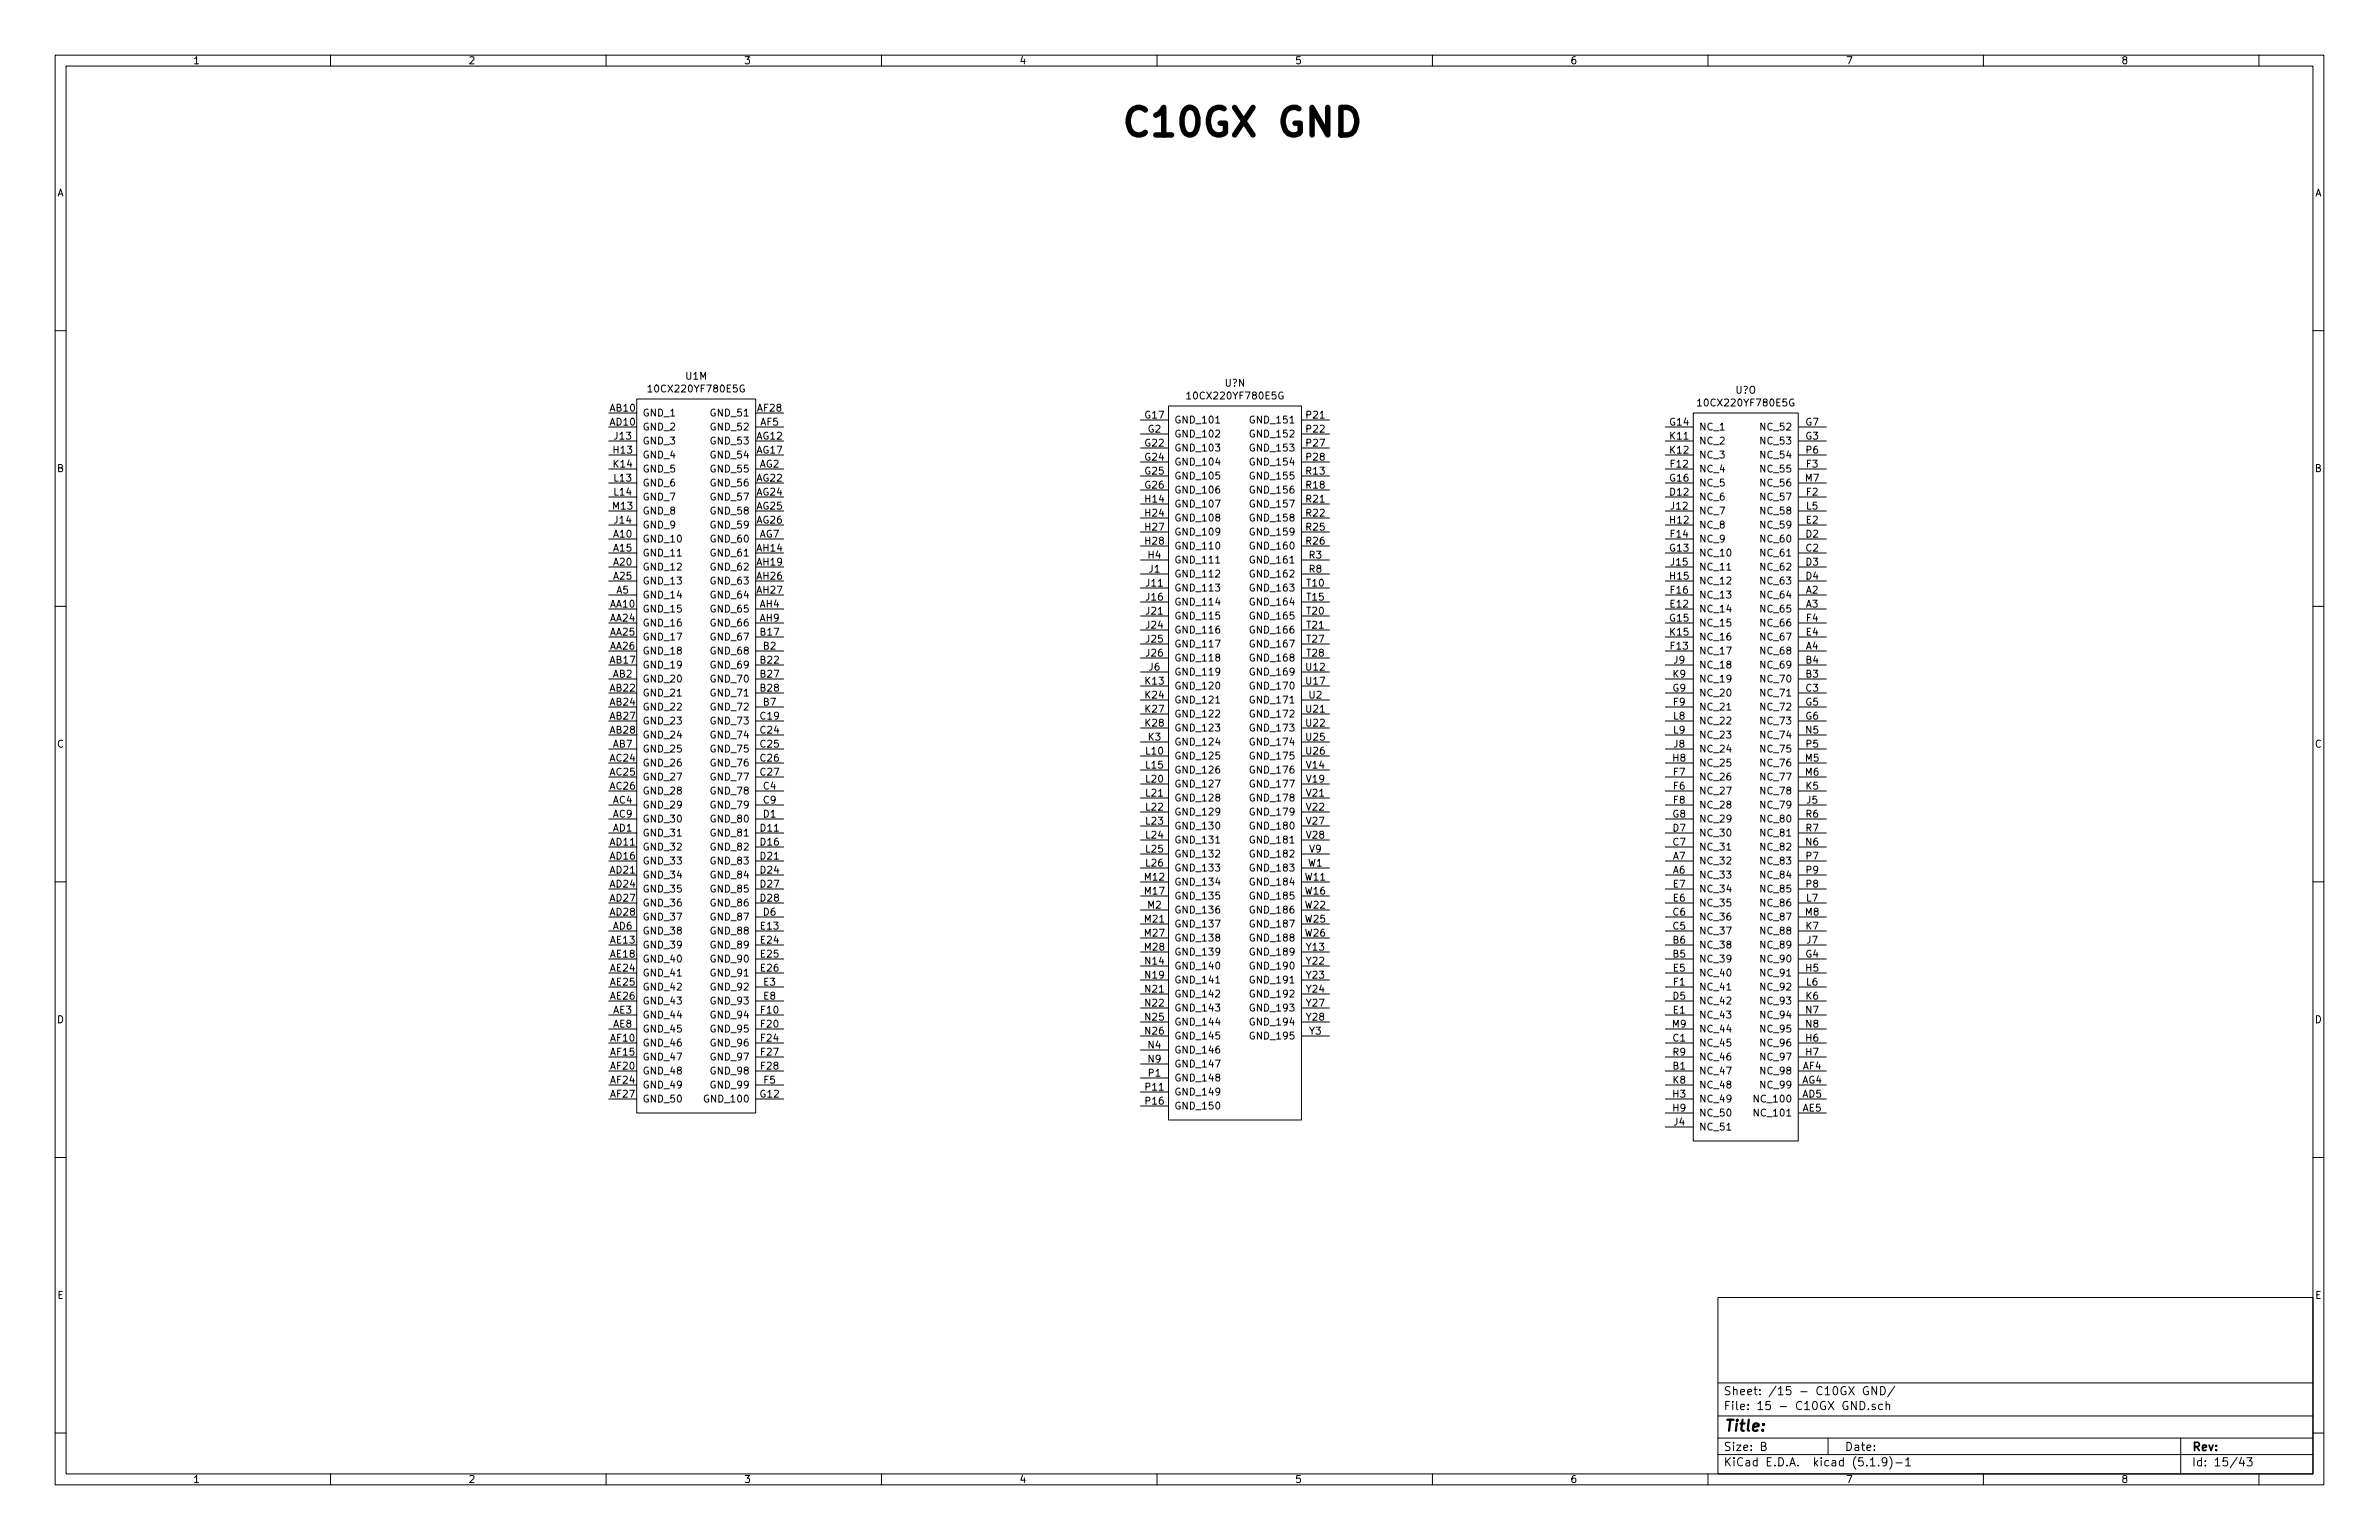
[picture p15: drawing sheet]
<svg xmlns="http://www.w3.org/2000/svg" width="432mm" height="279mm" viewBox="0 0 432 279" stroke-linecap="round" stroke-linejoin="round" font-family="sans-serif">
<defs><g id="words">
<text font-size="7" x="203.2" y="24.7">C10GX GND</text>
<text font-size="2.8" x="312.8" y="259.7">Title:</text>
<g font-size="2.1">
<text x="312.8" y="255.8">File: 15 - C10GX GND.sch</text>
<text x="312.8" y="253.1">Sheet: /15 - C10GX GND/</text>
<text x="312.8" y="263.2">Size: B</text>
<text x="334.8" y="263.2">Date:</text>
<text x="397.8" y="263.2">Rev:</text>
<text x="312.8" y="266">KiCad E.D.A. kicad (5.1.9)-1</text>
<text x="397.8" y="266">Id: 15/43</text>
</g>
<g font-size="1.8">
<text x="35" y="11.6">1</text>
<text x="85" y="11.6">2</text>
<text x="135" y="11.6">3</text>
<text x="185" y="11.6">4</text>
<text x="235" y="11.6">5</text>
<text x="285" y="11.6">6</text>
<text x="335" y="11.6">7</text>
<text x="385" y="11.6">8</text>
<text x="10.4" y="35.6">A</text>
<text x="420.2" y="35.6">A</text>
<text x="118.3" y="71.2">10CX220YF780E5G</text>
<text x="124.5" y="68.9">U1M</text>
<text x="222.4" y="70.2">U?N</text>
<text x="315" y="71.4">U?O</text>
<text x="110.8" y="74.7">AB10</text>
<text x="110.8" y="77.2">AD10</text>
<text x="116.6" y="75.6">GND_1</text>
<text x="129.3" y="75.6">GND_51</text>
<text x="137.5" y="74.7">AF28</text>
<text x="138" y="77.2">AF5</text>
<text x="207.9" y="75.9">G17</text>
<text x="213.1" y="76.8">GND_101</text>
<text x="216.1" y="72.5">10CX220YF780E5G</text>
<text x="227.3" y="76.8">GND_151</text>
<text x="237.2" y="75.9">P21</text>
<text x="303.1" y="77.2">G14</text>
<text x="308.8" y="73.7">10CX220YF780E5G</text>
<text x="327.8" y="77.2">G7</text>
<text x="111.4" y="82.3">H13</text>
<text x="111.6" y="79.8">J13</text>
<text x="116.6" y="78.1">GND_2</text>
<text x="116.6" y="83.2">GND_4</text>
<text x="116.6" y="80.6">GND_3</text>
<text x="129.3" y="78.1">GND_52</text>
<text x="129.3" y="80.6">GND_53</text>
<text x="129.3" y="83.2">GND_54</text>
<text x="137.4" y="79.8">AG12</text>
<text x="137.4" y="82.3">AG17</text>
<text x="207.9" y="81">G22</text>
<text x="207.9" y="83.6">G24</text>
<text x="208.4" y="78.5">G2</text>
<text x="213.1" y="79.4">GND_102</text>
<text x="213.1" y="81.9">GND_103</text>
<text x="227.3" y="79.4">GND_152</text>
<text x="227.3" y="81.9">GND_153</text>
<text x="237.2" y="78.5">P22</text>
<text x="237.2" y="81">P27</text>
<text x="237.2" y="83.6">P28</text>
<text x="303.2" y="79.8">K11</text>
<text x="303.2" y="82.3">K12</text>
<text x="308.4" y="78.1">NC_1</text>
<text x="308.4" y="80.6">NC_2</text>
<text x="308.4" y="83.2">NC_3</text>
<text x="319.9" y="80.6">NC_53</text>
<text x="319.9" y="78.1">NC_52</text>
<text x="319.9" y="83.2">NC_54</text>
<text x="327.8" y="79.8">G3</text>
<text x="327.9" y="82.3">P6</text>
<text x="10.4" y="85.6">B</text>
<text x="111.4" y="84.8">K14</text>
<text x="111.5" y="87.4">L13</text>
<text x="111.5" y="89.9">L14</text>
<text x="116.6" y="85.7">GND_5</text>
<text x="116.6" y="88.3">GND_6</text>
<text x="129.3" y="85.7">GND_55</text>
<text x="129.3" y="88.3">GND_56</text>
<text x="137.4" y="87.4">AG22</text>
<text x="137.4" y="89.9">AG24</text>
<text x="137.9" y="84.8">AG2</text>
<text x="207.9" y="86.1">G25</text>
<text x="207.9" y="88.6">G26</text>
<text x="213.1" y="84.5">GND_104</text>
<text x="213.1" y="87">GND_105</text>
<text x="213.1" y="89.5">GND_106</text>
<text x="227.3" y="84.5">GND_154</text>
<text x="227.3" y="87">GND_155</text>
<text x="227.3" y="89.5">GND_156</text>
<text x="237.1" y="86.1">R13</text>
<text x="237.1" y="88.6">R18</text>
<text x="303.1" y="87.4">G16</text>
<text x="303.2" y="89.9">D12</text>
<text x="303.3" y="84.8">F12</text>
<text x="308.4" y="85.7">NC_4</text>
<text x="308.4" y="88.3">NC_5</text>
<text x="319.9" y="85.7">NC_55</text>
<text x="319.9" y="88.3">NC_56</text>
<text x="327.7" y="87.4">M7</text>
<text x="327.9" y="89.9">F2</text>
<text x="327.9" y="84.8">F3</text>
<text x="420.2" y="85.6">B</text>
<text x="111.3" y="92.5">M13</text>
<text x="111.6" y="95">J14</text>
<text x="116.6" y="95.9">GND_9</text>
<text x="116.6" y="90.8">GND_7</text>
<text x="116.6" y="93.3">GND_8</text>
<text x="129.3" y="90.8">GND_57</text>
<text x="129.3" y="93.3">GND_58</text>
<text x="129.3" y="95.9">GND_59</text>
<text x="137.4" y="92.5">AG25</text>
<text x="137.4" y="95">AG26</text>
<text x="207.9" y="91.2">H14</text>
<text x="207.9" y="93.7">H24</text>
<text x="213.1" y="92.1">GND_107</text>
<text x="213.1" y="94.6">GND_108</text>
<text x="227.3" y="92.1">GND_157</text>
<text x="227.3" y="94.6">GND_158</text>
<text x="237.1" y="91.2">R21</text>
<text x="237.1" y="93.7">R22</text>
<text x="303.2" y="95">H12</text>
<text x="303.3" y="92.5">J12</text>
<text x="308.4" y="90.8">NC_6</text>
<text x="308.4" y="95.9">NC_8</text>
<text x="308.4" y="93.3">NC_7</text>
<text x="319.9" y="95.9">NC_59</text>
<text x="319.9" y="90.8">NC_57</text>
<text x="319.9" y="93.3">NC_58</text>
<text x="327.9" y="95">E2</text>
<text x="327.9" y="92.5">L5</text>
<text x="111.4" y="97.5">A10</text>
<text x="111.4" y="100.1">A15</text>
<text x="116.6" y="98.4">GND_10</text>
<text x="116.6" y="101">GND_11</text>
<text x="129.3" y="98.4">GND_60</text>
<text x="129.3" y="101">GND_61</text>
<text x="137.4" y="100.1">AH14</text>
<text x="137.9" y="97.5">AG7</text>
<text x="207.9" y="96.3">H27</text>
<text x="207.9" y="98.8">H28</text>
<text x="208.4" y="101.3">H4</text>
<text x="213.1" y="97.2">GND_109</text>
<text x="213.1" y="99.7">GND_110</text>
<text x="227.3" y="97.2">GND_159</text>
<text x="227.3" y="99.7">GND_160</text>
<text x="237.1" y="96.3">R25</text>
<text x="237.1" y="98.8">R26</text>
<text x="237.6" y="101.3">R3</text>
<text x="303.1" y="100.1">G13</text>
<text x="303.3" y="97.5">F14</text>
<text x="308.4" y="98.4">NC_9</text>
<text x="308.4" y="101">NC_10</text>
<text x="319.9" y="101">NC_61</text>
<text x="319.9" y="98.4">NC_60</text>
<text x="327.8" y="100.1">C2</text>
<text x="327.8" y="97.5">D2</text>
<text x="111.4" y="102.6">A20</text>
<text x="111.4" y="105.2">A25</text>
<text x="111.9" y="107.7">A5</text>
<text x="116.6" y="103.5">GND_12</text>
<text x="116.6" y="106">GND_13</text>
<text x="129.3" y="103.5">GND_62</text>
<text x="129.3" y="106">GND_63</text>
<text x="137.4" y="102.6">AH19</text>
<text x="137.4" y="105.2">AH26</text>
<text x="137.4" y="107.7">AH27</text>
<text x="208.1" y="106.4">J11</text>
<text x="208.6" y="103.9">J1</text>
<text x="213.1" y="102.2">GND_111</text>
<text x="213.1" y="104.8">GND_112</text>
<text x="213.1" y="107.3">GND_113</text>
<text x="227.3" y="102.2">GND_161</text>
<text x="227.3" y="104.8">GND_162</text>
<text x="227.3" y="107.3">GND_163</text>
<text x="237.2" y="106.4">T10</text>
<text x="237.6" y="103.9">R8</text>
<text x="303.2" y="105.2">H15</text>
<text x="303.3" y="107.7">F16</text>
<text x="303.3" y="102.6">J15</text>
<text x="308.4" y="106">NC_12</text>
<text x="308.4" y="103.5">NC_11</text>
<text x="319.9" y="103.5">NC_62</text>
<text x="319.9" y="106">NC_63</text>
<text x="327.8" y="107.7">A2</text>
<text x="327.8" y="102.6">D3</text>
<text x="327.8" y="105.2">D4</text>
<text x="110.8" y="110.2">AA10</text>
<text x="110.8" y="112.8">AA24</text>
<text x="116.6" y="108.6">GND_14</text>
<text x="116.6" y="111.1">GND_15</text>
<text x="116.6" y="113.7">GND_16</text>
<text x="129.3" y="108.6">GND_64</text>
<text x="129.3" y="111.1">GND_65</text>
<text x="129.3" y="113.7">GND_66</text>
<text x="137.9" y="110.2">AH4</text>
<text x="137.9" y="112.8">AH9</text>
<text x="208.1" y="109">J16</text>
<text x="208.1" y="111.5">J21</text>
<text x="213.1" y="109.9">GND_114</text>
<text x="213.1" y="112.4">GND_115</text>
<text x="227.3" y="109.9">GND_164</text>
<text x="227.3" y="112.4">GND_165</text>
<text x="237.2" y="109">T15</text>
<text x="237.2" y="111.5">T20</text>
<text x="303.1" y="112.8">G15</text>
<text x="303.2" y="110.2">E12</text>
<text x="308.4" y="111.1">NC_14</text>
<text x="308.4" y="108.6">NC_13</text>
<text x="308.4" y="113.7">NC_15</text>
<text x="319.9" y="108.6">NC_64</text>
<text x="319.9" y="111.1">NC_65</text>
<text x="319.9" y="113.7">NC_66</text>
<text x="327.8" y="110.2">A3</text>
<text x="327.9" y="112.8">F4</text>
<text x="110.8" y="115.3">AA25</text>
<text x="110.8" y="117.9">AA26</text>
<text x="116.6" y="116.2">GND_17</text>
<text x="116.6" y="118.7">GND_18</text>
<text x="129.3" y="116.2">GND_67</text>
<text x="129.3" y="118.7">GND_68</text>
<text x="138.1" y="115.3">B17</text>
<text x="138.6" y="117.9">B2</text>
<text x="208.1" y="114">J24</text>
<text x="208.1" y="116.6">J25</text>
<text x="208.1" y="119.1">J26</text>
<text x="213.1" y="114.9">GND_116</text>
<text x="213.1" y="117.5">GND_117</text>
<text x="227.3" y="114.9">GND_166</text>
<text x="227.3" y="117.5">GND_167</text>
<text x="237.2" y="114">T21</text>
<text x="237.2" y="116.6">T27</text>
<text x="237.2" y="119.1">T28</text>
<text x="303.2" y="115.3">K15</text>
<text x="303.3" y="117.9">F13</text>
<text x="308.4" y="118.7">NC_17</text>
<text x="308.4" y="116.2">NC_16</text>
<text x="319.9" y="118.7">NC_68</text>
<text x="319.9" y="116.2">NC_67</text>
<text x="327.8" y="117.9">A4</text>
<text x="327.9" y="115.3">E4</text>
<text x="110.8" y="120.4">AB17</text>
<text x="110.8" y="125.5">AB22</text>
<text x="111.3" y="122.9">AB2</text>
<text x="116.6" y="121.3">GND_19</text>
<text x="116.6" y="123.8">GND_20</text>
<text x="129.3" y="121.3">GND_69</text>
<text x="129.3" y="123.8">GND_70</text>
<text x="138.1" y="120.4">B22</text>
<text x="138.1" y="122.9">B27</text>
<text x="138.1" y="125.5">B28</text>
<text x="207.9" y="124.2">K13</text>
<text x="208.6" y="121.7">J6</text>
<text x="213.1" y="120">GND_118</text>
<text x="213.1" y="122.6">GND_119</text>
<text x="213.1" y="125.1">GND_120</text>
<text x="227.3" y="120">GND_168</text>
<text x="227.3" y="122.6">GND_169</text>
<text x="227.3" y="125.1">GND_170</text>
<text x="237.1" y="121.7">U12</text>
<text x="237.1" y="124.2">U17</text>
<text x="303.6" y="125.5">G9</text>
<text x="303.7" y="122.9">K9</text>
<text x="303.8" y="120.4">J9</text>
<text x="308.4" y="121.3">NC_18</text>
<text x="308.4" y="123.8">NC_19</text>
<text x="319.9" y="123.8">NC_70</text>
<text x="319.9" y="121.3">NC_69</text>
<text x="327.8" y="122.9">B3</text>
<text x="327.8" y="120.4">B4</text>
<text x="327.8" y="125.5">C3</text>
<text x="110.8" y="128">AB24</text>
<text x="110.8" y="130.6">AB27</text>
<text x="116.6" y="126.4">GND_21</text>
<text x="116.6" y="128.9">GND_22</text>
<text x="116.6" y="131.4">GND_23</text>
<text x="129.3" y="126.4">GND_71</text>
<text x="129.3" y="128.9">GND_72</text>
<text x="129.3" y="131.4">GND_73</text>
<text x="138.1" y="130.6">C19</text>
<text x="138.6" y="128">B7</text>
<text x="207.9" y="126.7">K24</text>
<text x="207.9" y="129.3">K27</text>
<text x="207.9" y="131.8">K28</text>
<text x="213.1" y="127.6">GND_121</text>
<text x="213.1" y="130.2">GND_122</text>
<text x="227.3" y="127.6">GND_171</text>
<text x="227.3" y="130.2">GND_172</text>
<text x="237.1" y="129.3">U21</text>
<text x="237.1" y="131.8">U22</text>
<text x="237.6" y="126.7">U2</text>
<text x="303.8" y="128">F9</text>
<text x="303.8" y="130.6">L8</text>
<text x="308.4" y="128.9">NC_21</text>
<text x="308.4" y="126.4">NC_20</text>
<text x="308.4" y="131.4">NC_22</text>
<text x="319.9" y="126.4">NC_71</text>
<text x="319.9" y="128.9">NC_72</text>
<text x="319.9" y="131.4">NC_73</text>
<text x="327.8" y="128">G5</text>
<text x="327.8" y="130.6">G6</text>
<text x="10.4" y="135.6">C</text>
<text x="110.8" y="133.1">AB28</text>
<text x="111.3" y="135.6">AB7</text>
<text x="116.6" y="134">GND_24</text>
<text x="116.6" y="136.5">GND_25</text>
<text x="129.3" y="134">GND_74</text>
<text x="129.3" y="136.5">GND_75</text>
<text x="138.1" y="133.1">C24</text>
<text x="138.1" y="135.6">C25</text>
<text x="208" y="136.9">L10</text>
<text x="208.4" y="134.4">K3</text>
<text x="213.1" y="132.7">GND_123</text>
<text x="213.1" y="135.3">GND_124</text>
<text x="213.1" y="137.8">GND_125</text>
<text x="227.3" y="132.7">GND_173</text>
<text x="227.3" y="135.3">GND_174</text>
<text x="227.3" y="137.8">GND_175</text>
<text x="237.1" y="134.4">U25</text>
<text x="237.1" y="136.9">U26</text>
<text x="303.8" y="133.1">L9</text>
<text x="303.8" y="135.6">J8</text>
<text x="308.4" y="136.5">NC_24</text>
<text x="308.4" y="134">NC_23</text>
<text x="319.9" y="134">NC_74</text>
<text x="319.9" y="136.5">NC_75</text>
<text x="327.8" y="133.1">N5</text>
<text x="327.9" y="135.6">P5</text>
<text x="420.2" y="135.6">C</text>
<text x="110.8" y="138.2">AC24</text>
<text x="110.8" y="140.7">AC25</text>
<text x="110.8" y="143.3">AC26</text>
<text x="116.6" y="139.1">GND_26</text>
<text x="116.6" y="141.6">GND_27</text>
<text x="129.3" y="139.1">GND_76</text>
<text x="129.3" y="141.6">GND_77</text>
<text x="138.1" y="138.2">C26</text>
<text x="138.1" y="140.7">C27</text>
<text x="138.6" y="143.3">C4</text>
<text x="208" y="139.4">L15</text>
<text x="208" y="142">L20</text>
<text x="213.1" y="140.3">GND_126</text>
<text x="213.1" y="142.9">GND_127</text>
<text x="227.3" y="140.3">GND_176</text>
<text x="227.3" y="142.9">GND_177</text>
<text x="237.2" y="139.4">V14</text>
<text x="237.2" y="142">V19</text>
<text x="303.7" y="138.2">H8</text>
<text x="303.8" y="143.3">F6</text>
<text x="303.8" y="140.7">F7</text>
<text x="308.4" y="141.6">NC_26</text>
<text x="308.4" y="139.1">NC_25</text>
<text x="319.9" y="139.1">NC_76</text>
<text x="319.9" y="141.6">NC_77</text>
<text x="327.7" y="138.2">M5</text>
<text x="327.7" y="140.7">M6</text>
<text x="327.8" y="143.3">K5</text>
<text x="111.3" y="145.8">AC4</text>
<text x="111.3" y="148.3">AC9</text>
<text x="116.6" y="144.1">GND_28</text>
<text x="116.6" y="146.7">GND_29</text>
<text x="116.6" y="149.2">GND_30</text>
<text x="129.3" y="144.1">GND_78</text>
<text x="129.3" y="146.7">GND_79</text>
<text x="129.3" y="149.2">GND_80</text>
<text x="138.6" y="145.8">C9</text>
<text x="138.6" y="148.3">D1</text>
<text x="208" y="144.5">L21</text>
<text x="208" y="147.1">L22</text>
<text x="208" y="149.6">L23</text>
<text x="213.1" y="145.4">GND_128</text>
<text x="213.1" y="148">GND_129</text>
<text x="227.3" y="145.4">GND_178</text>
<text x="227.3" y="148">GND_179</text>
<text x="237.2" y="144.5">V21</text>
<text x="237.2" y="147.1">V22</text>
<text x="237.2" y="149.6">V27</text>
<text x="303.6" y="148.3">G8</text>
<text x="303.8" y="145.8">F8</text>
<text x="308.4" y="144.1">NC_27</text>
<text x="308.4" y="146.7">NC_28</text>
<text x="308.4" y="149.2">NC_29</text>
<text x="319.9" y="146.7">NC_79</text>
<text x="319.9" y="144.1">NC_78</text>
<text x="319.9" y="149.2">NC_80</text>
<text x="327.8" y="148.3">R6</text>
<text x="328" y="145.8">J5</text>
<text x="110.8" y="153.4">AD11</text>
<text x="110.8" y="156">AD16</text>
<text x="111.3" y="150.9">AD1</text>
<text x="116.6" y="151.8">GND_31</text>
<text x="116.6" y="154.3">GND_32</text>
<text x="129.3" y="151.8">GND_81</text>
<text x="129.3" y="154.3">GND_82</text>
<text x="138.1" y="150.9">D11</text>
<text x="138.1" y="153.4">D16</text>
<text x="138.1" y="156">D21</text>
<text x="208" y="152.1">L24</text>
<text x="208" y="154.7">L25</text>
<text x="213.1" y="150.5">GND_130</text>
<text x="213.1" y="153">GND_131</text>
<text x="213.1" y="155.6">GND_132</text>
<text x="227.3" y="150.5">GND_180</text>
<text x="227.3" y="153">GND_181</text>
<text x="227.3" y="155.6">GND_182</text>
<text x="237.2" y="152.1">V28</text>
<text x="237.7" y="154.7">V9</text>
<text x="303.7" y="156">A7</text>
<text x="303.7" y="153.4">C7</text>
<text x="303.7" y="150.9">D7</text>
<text x="308.4" y="154.3">NC_31</text>
<text x="308.4" y="151.8">NC_30</text>
<text x="319.9" y="154.3">NC_82</text>
<text x="319.9" y="151.8">NC_81</text>
<text x="327.8" y="153.4">N6</text>
<text x="327.8" y="150.9">R7</text>
<text x="327.9" y="156">P7</text>
<text x="110.8" y="158.5">AD21</text>
<text x="110.8" y="161">AD24</text>
<text x="116.6" y="156.8">GND_33</text>
<text x="116.6" y="159.4">GND_34</text>
<text x="116.6" y="161.9">GND_35</text>
<text x="129.3" y="156.8">GND_83</text>
<text x="129.3" y="159.4">GND_84</text>
<text x="129.3" y="161.9">GND_85</text>
<text x="138.1" y="158.5">D24</text>
<text x="138.1" y="161">D27</text>
<text x="207.8" y="159.8">M12</text>
<text x="208" y="157.2">L26</text>
<text x="213.1" y="158.1">GND_133</text>
<text x="213.1" y="160.7">GND_134</text>
<text x="227.3" y="158.1">GND_183</text>
<text x="227.3" y="160.7">GND_184</text>
<text x="237" y="159.8">W11</text>
<text x="237.4" y="157.2">W1</text>
<text x="303.7" y="158.5">A6</text>
<text x="303.7" y="161">E7</text>
<text x="308.4" y="159.4">NC_33</text>
<text x="308.4" y="156.8">NC_32</text>
<text x="308.4" y="161.9">NC_34</text>
<text x="319.9" y="156.8">NC_83</text>
<text x="319.9" y="161.9">NC_85</text>
<text x="319.9" y="159.4">NC_84</text>
<text x="327.9" y="161">P8</text>
<text x="327.9" y="158.5">P9</text>
<text x="110.8" y="163.6">AD27</text>
<text x="110.8" y="166.1">AD28</text>
<text x="116.6" y="164.5">GND_36</text>
<text x="116.6" y="167">GND_37</text>
<text x="129.3" y="164.5">GND_86</text>
<text x="129.3" y="167">GND_87</text>
<text x="138.1" y="163.6">D28</text>
<text x="138.6" y="166.1">D6</text>
<text x="207.8" y="162.3">M17</text>
<text x="207.8" y="167.4">M21</text>
<text x="208.3" y="164.8">M2</text>
<text x="213.1" y="163.2">GND_135</text>
<text x="213.1" y="165.7">GND_136</text>
<text x="227.3" y="163.2">GND_185</text>
<text x="227.3" y="165.7">GND_186</text>
<text x="237" y="162.3">W16</text>
<text x="237" y="164.8">W22</text>
<text x="237" y="167.4">W25</text>
<text x="303.7" y="166.1">C6</text>
<text x="303.7" y="163.6">E6</text>
<text x="308.4" y="167">NC_36</text>
<text x="308.4" y="164.5">NC_35</text>
<text x="319.9" y="164.5">NC_86</text>
<text x="319.9" y="167">NC_87</text>
<text x="327.7" y="166.1">M8</text>
<text x="327.9" y="163.6">L7</text>
<text x="110.8" y="171.2">AE13</text>
<text x="110.8" y="173.7">AE18</text>
<text x="111.3" y="168.7">AD6</text>
<text x="116.6" y="169.5">GND_38</text>
<text x="116.6" y="172.1">GND_39</text>
<text x="129.3" y="169.5">GND_88</text>
<text x="129.3" y="172.1">GND_89</text>
<text x="138.1" y="168.7">E13</text>
<text x="138.1" y="171.2">E24</text>
<text x="138.1" y="173.7">E25</text>
<text x="207.8" y="169.9">M27</text>
<text x="207.8" y="172.5">M28</text>
<text x="213.1" y="168.3">GND_137</text>
<text x="213.1" y="170.8">GND_138</text>
<text x="213.1" y="173.4">GND_139</text>
<text x="227.3" y="168.3">GND_187</text>
<text x="227.3" y="170.8">GND_188</text>
<text x="227.3" y="173.4">GND_189</text>
<text x="237" y="169.9">W26</text>
<text x="237.2" y="172.5">Y13</text>
<text x="303.7" y="173.7">B5</text>
<text x="303.7" y="171.2">B6</text>
<text x="303.7" y="168.7">C5</text>
<text x="308.4" y="172.1">NC_38</text>
<text x="308.4" y="169.5">NC_37</text>
<text x="319.9" y="172.1">NC_89</text>
<text x="319.9" y="169.5">NC_88</text>
<text x="327.8" y="173.7">G4</text>
<text x="327.8" y="168.7">K7</text>
<text x="328" y="171.2">J7</text>
<text x="110.8" y="176.3">AE24</text>
<text x="110.8" y="178.8">AE25</text>
<text x="116.6" y="174.6">GND_40</text>
<text x="116.6" y="177.2">GND_41</text>
<text x="116.6" y="179.7">GND_42</text>
<text x="129.3" y="174.6">GND_90</text>
<text x="129.3" y="177.2">GND_91</text>
<text x="129.3" y="179.7">GND_92</text>
<text x="138.1" y="176.3">E26</text>
<text x="138.6" y="178.8">E3</text>
<text x="207.9" y="175">N14</text>
<text x="207.9" y="177.5">N19</text>
<text x="213.1" y="175.9">GND_140</text>
<text x="213.1" y="178.4">GND_141</text>
<text x="227.3" y="175.9">GND_190</text>
<text x="227.3" y="178.4">GND_191</text>
<text x="237.2" y="175">Y22</text>
<text x="237.2" y="177.5">Y23</text>
<text x="303.7" y="176.3">E5</text>
<text x="303.8" y="178.8">F1</text>
<text x="308.4" y="174.6">NC_39</text>
<text x="308.4" y="177.2">NC_40</text>
<text x="308.4" y="179.7">NC_41</text>
<text x="319.9" y="174.6">NC_90</text>
<text x="319.9" y="177.2">NC_91</text>
<text x="319.9" y="179.7">NC_92</text>
<text x="327.8" y="176.3">H5</text>
<text x="327.9" y="178.8">L6</text>
<text x="10.4" y="185.6">D</text>
<text x="110.8" y="181.4">AE26</text>
<text x="111.3" y="183.9">AE3</text>
<text x="116.6" y="182.2">GND_43</text>
<text x="116.6" y="184.8">GND_44</text>
<text x="129.3" y="182.2">GND_93</text>
<text x="129.3" y="184.8">GND_94</text>
<text x="138.2" y="183.9">F10</text>
<text x="138.6" y="181.4">E8</text>
<text x="207.9" y="180.1">N21</text>
<text x="207.9" y="182.6">N22</text>
<text x="207.9" y="185.2">N25</text>
<text x="213.1" y="181">GND_142</text>
<text x="213.1" y="183.5">GND_143</text>
<text x="227.3" y="181">GND_192</text>
<text x="227.3" y="183.5">GND_193</text>
<text x="237.2" y="180.1">Y24</text>
<text x="237.2" y="182.6">Y27</text>
<text x="237.2" y="185.2">Y28</text>
<text x="303.7" y="181.4">D5</text>
<text x="303.7" y="183.9">E1</text>
<text x="308.4" y="182.2">NC_42</text>
<text x="308.4" y="184.8">NC_43</text>
<text x="319.9" y="182.2">NC_93</text>
<text x="319.9" y="184.8">NC_94</text>
<text x="327.8" y="181.4">K6</text>
<text x="327.8" y="183.9">N7</text>
<text x="420.2" y="185.6">D</text>
<text x="110.9" y="189">AF10</text>
<text x="110.9" y="191.5">AF15</text>
<text x="111.3" y="186.4">AE8</text>
<text x="116.6" y="187.3">GND_45</text>
<text x="116.6" y="189.9">GND_46</text>
<text x="129.3" y="187.3">GND_95</text>
<text x="129.3" y="189.9">GND_96</text>
<text x="138.2" y="186.4">F20</text>
<text x="138.2" y="189">F24</text>
<text x="138.2" y="191.5">F27</text>
<text x="207.9" y="187.7">N26</text>
<text x="208.4" y="190.2">N4</text>
<text x="213.1" y="186.1">GND_144</text>
<text x="213.1" y="188.6">GND_145</text>
<text x="213.1" y="191.1">GND_146</text>
<text x="227.3" y="186.1">GND_194</text>
<text x="227.3" y="188.6">GND_195</text>
<text x="237.7" y="187.7">Y3</text>
<text x="303.6" y="186.4">M9</text>
<text x="303.7" y="189">C1</text>
<text x="303.7" y="191.5">R9</text>
<text x="308.4" y="189.9">NC_45</text>
<text x="308.4" y="187.3">NC_44</text>
<text x="319.9" y="189.9">NC_96</text>
<text x="319.9" y="187.3">NC_95</text>
<text x="327.8" y="189">H6</text>
<text x="327.8" y="191.5">H7</text>
<text x="327.8" y="186.4">N8</text>
<text x="110.9" y="194.1">AF20</text>
<text x="110.9" y="196.6">AF24</text>
<text x="116.6" y="192.4">GND_47</text>
<text x="116.6" y="194.9">GND_48</text>
<text x="116.6" y="197.5">GND_49</text>
<text x="129.3" y="192.4">GND_97</text>
<text x="129.3" y="194.9">GND_98</text>
<text x="129.3" y="197.5">GND_99</text>
<text x="138.2" y="194.1">F28</text>
<text x="138.7" y="196.6">F5</text>
<text x="208" y="197.9">P11</text>
<text x="208.4" y="192.8">N9</text>
<text x="208.5" y="195.3">P1</text>
<text x="213.1" y="193.7">GND_147</text>
<text x="213.1" y="196.2">GND_148</text>
<text x="303.7" y="194.1">B1</text>
<text x="303.7" y="196.6">K8</text>
<text x="308.4" y="194.9">NC_47</text>
<text x="308.4" y="197.5">NC_48</text>
<text x="308.4" y="192.4">NC_46</text>
<text x="319.9" y="194.9">NC_98</text>
<text x="319.9" y="197.5">NC_99</text>
<text x="319.9" y="192.4">NC_97</text>
<text x="327.1" y="196.6">AG4</text>
<text x="327.3" y="194.1">AF4</text>
<text x="110.9" y="199.1">AF27</text>
<text x="116.6" y="200">GND_50</text>
<text x="128.3" y="200">GND_100</text>
<text x="138" y="199.1">G12</text>
<text x="208" y="200.4">P16</text>
<text x="213.1" y="198.8">GND_149</text>
<text x="213.1" y="201.3">GND_150</text>
<text x="303.7" y="199.1">H3</text>
<text x="303.7" y="201.7">H9</text>
<text x="308.4" y="200">NC_49</text>
<text x="308.4" y="202.6">NC_50</text>
<text x="318.9" y="200">NC_100</text>
<text x="318.9" y="202.6">NC_101</text>
<text x="327.2" y="199.1">AD5</text>
<text x="327.2" y="201.7">AE5</text>
<text x="303.8" y="204.2">J4</text>
<text x="308.4" y="205.1">NC_51</text>
<text x="10.4" y="235.6">E</text>
<text x="420.2" y="235.6">E</text>
<text x="35" y="269">1</text>
<text x="85" y="269">2</text>
<text x="135" y="269">3</text>
<text x="185" y="269">4</text>
<text x="235" y="269">5</text>
<text x="285" y="269">6</text>
<text x="335" y="269">7</text>
<text x="385" y="269">8</text>
</g>
</g></defs>
<g fill="none" stroke="#000" stroke-width=".18">
<path d="M10 10h411.8v259.4h-411.8zM12 12h407.8v255.4h-407.8zM60 10v2M110 10v2M160 10v2M210 10v2M260 10v2M310 10v2M360 10v2M410 10v2M10 60h2M419.8 60h2"/>
<path d="M110.5 74.9h5.1M110.5 77.5h5.1M115.6 72.4h21.6v129.5h-21.6zM117.6 70.2l.4-.3v1.2M117.6 71.1h.7M135 69.9a.59 .59 0 0 0-.7 .6 .59 .59 0 0 0 .7 .6l.1-.5h-.3M137.2 74.9h5M137.2 77.5h5M207 76.2h5.1M207 78.7h5.1M212.1 73.7h24.1v129.5h-24.1zM215.4 71.5l.4-.4v1.3"/>
<path d="M215.4 72.4h.7M220.7 76.8h.7M232.8 71.2a.59 .59 0 0 0-.7 .6 .59 .59 0 0 0 .7 .5l.1-.4h-.3M236.2 76.2h5.1M236.2 78.7h5.1M302.3 77.5h5M307.3 74.9h19.1v132.1h-19.1zM308.1 72.7l.4-.3v1.3M308.1 73.7h.7M325.5 72.5a.59 .59 0 0 0-.7 .5 .59 .59 0 0 0 .7 .6l.1-.5h-.3M326.4 77.5h5.1M110.5 97.8h5.1"/>
<path d="M110.5 80h5.1M110.5 82.6h5.1M110.5 85.1h5.1M110.5 87.6h5.1M110.5 90.2h5.1M110.5 92.7h5.1M110.5 95.3h5.1M137.2 97.8h5M137.2 80h5M137.2 82.6h5M137.2 85.1h5M137.2 87.6h5"/>
<path d="M137.2 90.2h5M137.2 92.7h5M137.2 95.3h5M207 81.3h5.1M207 83.8h5.1M207 86.4h5.1M207 88.9h5.1M207 91.4h5.1M207 94h5.1M207 96.5h5.1M207 99.1h5.1M236.2 81.3h5.1"/>
<path d="M236.2 83.8h5.1M236.2 86.4h5.1M236.2 88.9h5.1M236.2 91.4h5.1M236.2 94h5.1M236.2 96.5h5.1M236.2 99.1h5.1M302.3 97.8h5M302.3 80h5M302.3 82.6h5M302.3 85.1h5M302.3 87.6h5"/>
<path d="M302.3 90.2h5M302.3 92.7h5M302.3 95.3h5M326.4 97.8h5.1M326.4 80h5.1M326.4 82.6h5.1M326.4 85.1h5.1M326.4 87.6h5.1M326.4 90.2h5.1M326.4 92.7h5.1M326.4 95.3h5.1M10 110h2"/>
<path d="M110.5 100.3h5.1M110.5 102.9h5.1M110.5 105.4h5.1M110.5 108h5.1M110.5 110.5h5.1M110.5 113h5.1M110.5 115.6h5.1M110.5 118.1h5.1M137.2 100.3h5M137.2 102.9h5M137.2 105.4h5M137.2 108h5"/>
<path d="M137.2 110.5h5M137.2 113h5M137.2 115.6h5M137.2 118.1h5M207 101.6h5.1M207 104.1h5.1M207 106.7h5.1M207 109.2h5.1M207 111.8h5.1M207 114.3h5.1M207 116.8h5.1M207 119.4h5.1"/>
<path d="M220.7 102.2h.7M236.2 101.6h5.1M236.2 104.1h5.1M236.2 106.7h5.1M236.2 109.2h5.1M236.2 111.8h5.1M236.2 114.3h5.1M236.2 116.8h5.1M236.2 119.4h5.1M302.3 100.3h5M302.3 102.9h5M302.3 105.4h5"/>
<path d="M302.3 108h5M302.3 110.5h5M302.3 113h5M302.3 115.6h5M302.3 118.1h5M313.4 103.4h.8M326.4 100.3h5.1M326.4 102.9h5.1M326.4 105.4h5.1M326.4 108h5.1M326.4 110.5h5.1M326.4 113h5.1"/>
<path d="M326.4 115.6h5.1M326.4 118.1h5.1M419.8 110h2M110.5 120.7h5.1M110.5 123.2h5.1M110.5 125.7h5.1M110.5 128.3h5.1M110.5 130.8h5.1M110.5 133.4h5.1M110.5 135.9h5.1M110.5 138.4h5.1M137.2 120.7h5"/>
<path d="M137.2 123.2h5M137.2 125.7h5M137.2 128.3h5M137.2 130.8h5M137.2 133.4h5M137.2 135.9h5M137.2 138.4h5M207 121.9h5.1M207 124.5h5.1M207 127h5.1M207 129.5h5.1M207 132.1h5.1"/>
<path d="M207 134.6h5.1M207 137.2h5.1M207 139.7h5.1M220.7 127.6h.7M236.2 121.9h5.1M236.2 124.5h5.1M236.2 127h5.1M236.2 129.5h5.1M236.2 132.1h5.1M236.2 134.6h5.1M236.2 137.2h5.1M236.2 139.7h5.1"/>
<path d="M302.3 120.7h5M302.3 123.2h5M302.3 125.7h5M302.3 128.3h5M302.3 130.8h5M302.3 133.4h5M302.3 135.9h5M302.3 138.4h5M313.4 128.8h.8M326.4 120.7h5.1M326.4 123.2h5.1M326.4 125.7h5.1"/>
<path d="M326.4 128.3h5.1M326.4 130.8h5.1M326.4 133.4h5.1M326.4 135.9h5.1M326.4 138.4h5.1M10 160h2M110.5 141h5.1M110.5 143.5h5.1M110.5 146.1h5.1M110.5 148.6h5.1M110.5 151.1h5.1M110.5 153.7h5.1"/>
<path d="M110.5 156.2h5.1M110.5 158.8h5.1M137.2 141h5M137.2 143.5h5M137.2 146.1h5M137.2 148.6h5M137.2 151.1h5M137.2 153.7h5M137.2 156.2h5M137.2 158.8h5M207 142.2h5.1M207 144.8h5.1"/>
<path d="M207 147.3h5.1M207 149.9h5.1M207 152.4h5.1M207 154.9h5.1M207 157.5h5.1M220.7 153h.7M236.2 142.2h5.1M236.2 144.8h5.1M236.2 147.3h5.1M236.2 149.9h5.1M236.2 152.4h5.1M236.2 154.9h5.1"/>
<path d="M236.2 157.5h5.1M302.3 141h5M302.3 143.5h5M302.3 146.1h5M302.3 148.6h5M302.3 151.1h5M302.3 153.7h5M302.3 156.2h5M302.3 158.8h5M313.4 154.2h.8M326.4 141h5.1M326.4 143.5h5.1"/>
<path d="M326.4 146.1h5.1M326.4 148.6h5.1M326.4 151.1h5.1M326.4 153.7h5.1M326.4 156.2h5.1M326.4 158.8h5.1M419.8 160h2M110.5 161.3h5.1M110.5 163.8h5.1M110.5 166.4h5.1M110.5 168.9h5.1M110.5 171.5h5.1"/>
<path d="M110.5 174h5.1M110.5 176.5h5.1M110.5 179.1h5.1M137.2 161.3h5M137.2 163.8h5M137.2 166.4h5M137.2 168.9h5M137.2 171.5h5M137.2 174h5M137.2 176.5h5M137.2 179.1h5M207 160h5.1"/>
<path d="M207 162.6h5.1M207 165.1h5.1M207 167.6h5.1M207 170.2h5.1M207 172.7h5.1M207 175.3h5.1M207 177.8h5.1M220.7 178.4h.7M236.2 160h5.1M236.2 162.6h5.1M236.2 165.1h5.1M236.2 167.6h5.1"/>
<path d="M236.2 170.2h5.1M236.2 172.7h5.1M236.2 175.3h5.1M236.2 177.8h5.1M302.3 161.3h5M302.3 163.8h5M302.3 166.4h5M302.3 168.9h5M302.3 171.5h5M302.3 174h5M302.3 176.5h5M302.3 179.1h5"/>
<path d="M313.4 179.6h.8M326.4 161.3h5.1M326.4 163.8h5.1M326.4 166.4h5.1M326.4 168.9h5.1M326.4 171.5h5.1M326.4 174h5.1M326.4 176.5h5.1M326.4 179.1h5.1M110.5 181.6h5.1M110.5 184.2h5.1M110.5 186.7h5.1"/>
<path d="M110.5 189.2h5.1M110.5 191.8h5.1M110.5 194.3h5.1M110.5 196.9h5.1M110.5 199.4h5.1M137.2 181.6h5M137.2 184.2h5M137.2 186.7h5M137.2 189.2h5M137.2 191.8h5M137.2 194.3h5M137.2 196.9h5"/>
<path d="M137.2 199.4h5M207 180.3h5.1M207 182.9h5.1M207 185.4h5.1M207 188h5.1M207 190.5h5.1M207 193h5.1M207 195.6h5.1M207 198.1h5.1M236.2 180.3h5.1M236.2 182.9h5.1M236.2 185.4h5.1"/>
<path d="M236.2 188h5.1M302.3 181.6h5M302.3 184.2h5M302.3 186.7h5M302.3 189.2h5M302.3 191.8h5M302.3 194.3h5M302.3 196.9h5M302.3 199.4h5M319.1 198.7v1.2l-.7-1.2v1.2M326.4 181.6h5.1M326.4 184.2h5.1"/>
<path d="M326.4 186.7h5.1M326.4 189.2h5.1M326.4 191.8h5.1M326.4 194.3h5.1M326.4 196.9h5.1M326.4 199.4h5.1M10 210h2M207 200.7h5.1M302.3 201.9h5M302.3 204.5h5M313.4 205h.8M319.1 201.2v1.3l-.7-1.3v1.3"/>
<path d="M326.4 201.9h5.1M419.8 210h2M311.8 235.4h108v32h-108zM10 260h2M311.8 256.9h108M311.8 250.9h108M337.6 254.3a.76 .76 0 0 1 .9 .7 .76 .76 0 0 1-.9 .8zM339.1 251.6a.7 .7 0 0 0-.9 .7 .7 .7 0 0 0 .9 .7v-.6h-.3M339.1 255.6v.2M340.3 254.8h-.3l-.2 .2 .1 .2 .4 .1v.4h-.5M340.6 251.6v1.5l-.8-1.5v1.5M341.4 251.6a.75 .75 0 0 1 .8 .7 .75 .75 0 0 1-.8 .8z"/>
<path d="M341.7 254.8h-.4l-.3 .2v.6l.3 .2 .4-.1M342.3 254.9l.2-.1h.4l.1 1M342.3 254.3v1.5M343.9 251.5l-1.3 1.9M419.8 260h2M60 267.4v2M110 267.4v2M160 267.4v2M210 267.4v2M260 267.4v2M310 267.4v2M311.8 263.9h108"/>
<path d="M311.8 260.9h108M319.7 262.4l.7-.1 .1-.2-.1-.4h-.7v1.5h.6l.3-.3a.41 .41 0 0 0-.4-.5M331.8 260.9v3M339.5 266h.8M341 265.8v.2M342.5 265.1l-.3 .3-.4-.1-.2-.2 .2-.6h.4l.2 .1a1.27 1.27 0 0 1-.2 1.3l-.4 .1M343 264.3a1.71 1.71 0 0 1 0 2.2M344.1 265.4h1.2M345.9 264.9l.4-.4v1.5M345.9 266h.9M360 267.4v2M395.8 260.9v6.5"/>
<path d="M406.9 264.4l-.4 1.1h.9M407.2 265v1M407.8 264.5h1l-.5 .5 .4 .2v.6l-.2 .2-.7-.2M410 267.4v2"/>
</g>
<path d="M243.4 19.5h1.2a2.09 2.09 0 0 1 1.7 2.1 2.32 2.32 0 0 1-2.9 2.9z" fill="none" stroke="#000" stroke-width=".99"/>
<use href="#words"/>
</svg>
